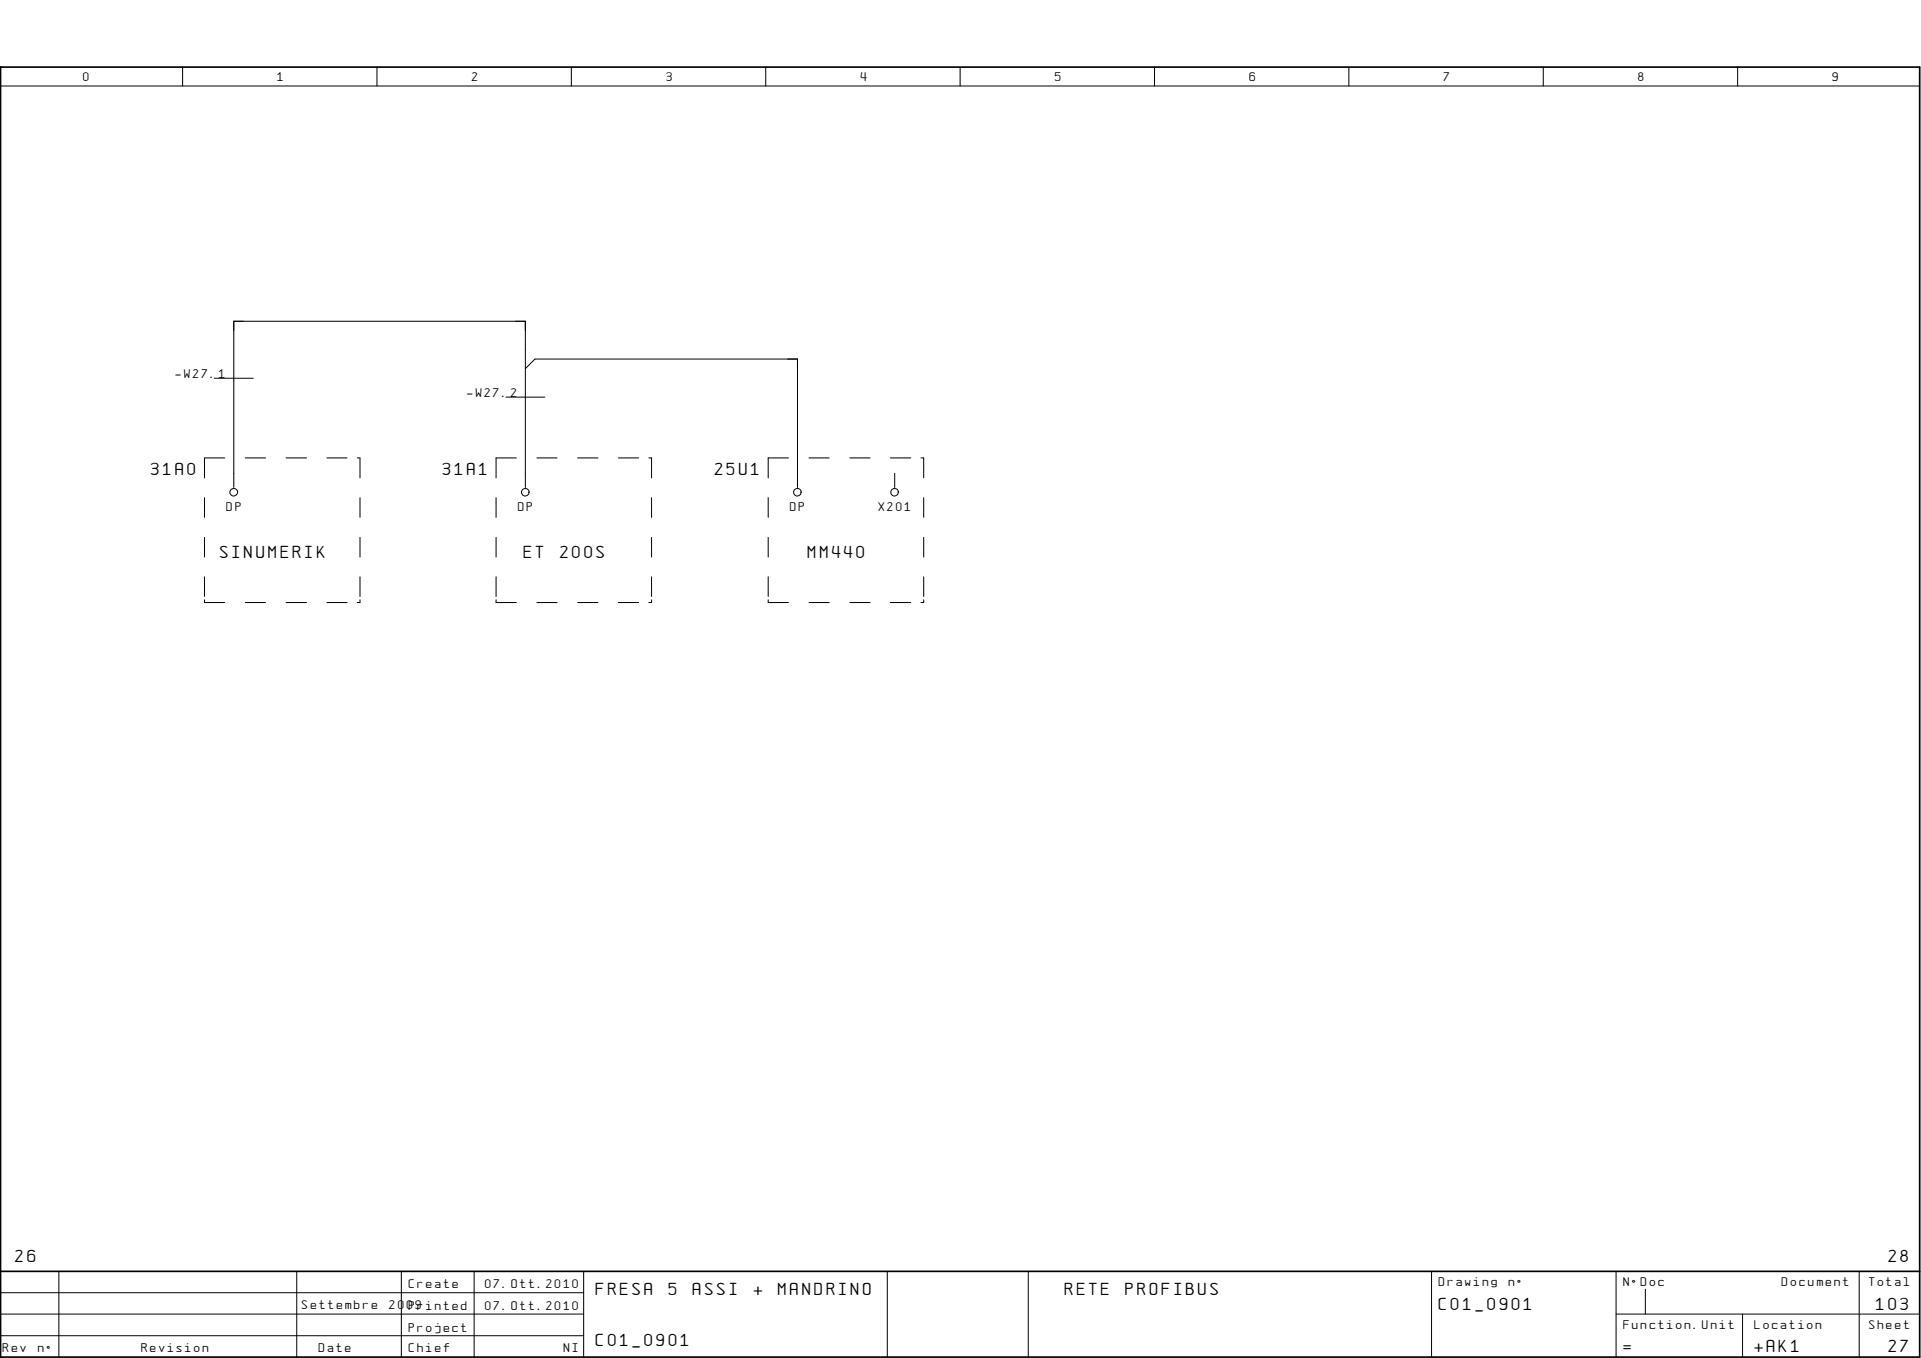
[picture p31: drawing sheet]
<svg xmlns="http://www.w3.org/2000/svg" width="297mm" height="210mm" viewBox="0 0 297 210" stroke-linecap="round" stroke-linejoin="round" font-family="sans-serif">
<defs><g id="words">
<g font-size="2.2">
<text x="23.4" y="73.4">31A0</text>
<text x="68.4" y="73.4">31A1</text>
<text x="110.5" y="73.4">25U1</text>
<text x="34" y="86.2">SINUMERIK</text>
<text x="81" y="86.2">ET</text>
<text x="86.6" y="86.2">200S</text>
<text x="124.9" y="86.2">MM440</text>
<text x="2.4" y="195.1">26</text>
<text x="292" y="195.1">28</text>
<text x="92.2" y="200.2">FRESA</text>
<text x="103.4" y="200.2">5</text>
<text x="107.1" y="200.2">ASSI</text>
<text x="116.5" y="200.2">+</text>
<text x="120.3" y="200.2">MANDRINO</text>
<text x="164.6" y="200.2">RETE</text>
<text x="174" y="200.2">PROFIBUS</text>
<text x="222.5" y="202.4">C01_0901</text>
<text x="290.1" y="202.4">103</text>
<text x="92.2" y="208">C01_0901</text>
<text x="251" y="209">=</text>
<text x="271.3" y="209">+AK1</text>
<text x="292" y="209">27</text>
</g>
<g font-size="1.5">
<text x="12.9" y="12.6">0</text>
<text x="42.9" y="12.6">1</text>
<text x="73" y="12.6">2</text>
<text x="103" y="12.6">3</text>
<text x="133.1" y="12.6">4</text>
<text x="163.1" y="12.6">5</text>
<text x="193.2" y="12.6">6</text>
<text x="223.3" y="12.6">7</text>
<text x="253.3" y="12.6">8</text>
<text x="283.3" y="12.6">9</text>
<text x="27.1" y="58.5">-W27.1</text>
<text x="72.2" y="61.4">-W27.2</text>
<text x="35" y="79">DP</text>
<text x="80.1" y="79">DP</text>
<text x="122.2" y="79">DP</text>
<text x="135.8" y="79">X201</text>
<text x="46.7" y="202.4">Settembre</text>
<text x="60.2" y="202.4">2009</text>
<text x="63.2" y="199.1">Create</text>
<text x="63.2" y="202.4">Printed</text>
<text x="75" y="199.1">07.Ott.2010</text>
<text x="75" y="202.4">07.Ott.2010</text>
<text x="222.5" y="198.8">Drawing</text>
<text x="233.3" y="198.8">nø</text>
<text x="251" y="198.8">NøDoc</text>
<text x="275.5" y="198.8">Document</text>
<text x="289" y="198.8">Total</text>
<text x=".5" y="209">Rev</text>
<text x="5.9" y="209">nø</text>
<text x="21.9" y="209">Revision</text>
<text x="49.3" y="209">Date</text>
<text x="63.2" y="205.8">Project</text>
<text x="63.2" y="209">Chief</text>
<text x="87.2" y="209">NI</text>
<text x="251" y="205.4">Function.Unit</text>
<text x="271.3" y="205.4">Location</text>
<text x="289" y="205.4">Sheet</text>
</g>
</g></defs>
<path d="M.1 10.4h.1M.1 10.4h296.7v199.4h-296.7zM.1 196.5h296.7" fill="none" stroke="#000" stroke-width=".26"/>
<g fill="none" stroke="#000" stroke-width=".15">
<path d="M.1 13.3h296.7M28.2 10.4v2.9M58.3 10.4v2.9M88.3 10.4v2.9M118.4 10.4v2.9M148.5 10.4v2.9M178.5 10.4v2.9M208.6 10.4v2.9M238.6 10.4v2.9M268.7 10.4v2.9M33.1 58.5h6.1M81.2 57l1.5-1.5h40.6v19.9"/>
<path d="M31.6 76.9v3.1M34.8 70.8h-3.2v3.1M36.1 75.4v-25.7h45.1v25.7M37.9 70.8h3.2M44.2 70.8h3.2M50.5 70.8h3.2M55.2 70.8h.5v3.1M55.7 76.9v3.1M76.7 76.9v3.1M78.2 61.4h6M79.8 70.8h-3.1v3.1M83 70.8h3.1"/>
<path d="M89.3 70.8h3.2M95.6 70.8h3.2M100.3 70.8h.4v3.1M100.7 76.9v3.1M118.8 76.9v3.1M121.9 70.8h-3.1v3.1M125.1 70.8h3.1M131.4 70.8h3.1M137.7 70.8h3.1M138.3 73.2v2.2M142.4 70.8h.4v3.1M142.8 76.9v3.1"/>
<path d="M31.6 83.1v3M31.6 89.2v3M31.6 92.7v.4h3.2M37.9 93.1h3.2M44.2 93.1h3.2M50.5 93.1h3.2M55.7 92.7v.4h-.5M55.7 83.1v3M55.7 89.2v3M76.7 92.7v.4h3.1M76.7 83.1v3M76.7 89.2v3"/>
<path d="M83 93.1h3.1M89.3 93.1h3.2M95.6 93.1h3.2M100.7 92.7v.4h-.4M100.7 83.1v3M100.7 89.2v3M118.8 92.7v.4h3.1M118.8 83.1v3M118.8 89.2v3M125.1 93.1h3.1M131.4 93.1h3.1M137.7 93.1h3.1"/>
<path d="M142.8 92.7v.4h-.4M142.8 83.1v3M142.8 89.2v3M.1 196.9v12.9M.1 199.8h90.2M9.1 196.5v13.3M45.9 196.5v13.3M62.1 196.5v13.3M73.3 196.5v13.3M90.3 196.5v13.3M137.2 196.5v13.3M159 196.5v13.3"/>
<path d="M221.4 196.5v13.3M249.9 196.5v13.3M254.4 199.3v3.8M287.5 196.5v13.3M.1 203.1h90.2M.1 206.5h90.2M249.9 203.1h46.9M269.4 203.1v6.7"/>
<circle cx="36.2" cy="76.1" r=".59"/>
<circle cx="81.2" cy="76.1" r=".59"/>
<circle cx="123.3" cy="76.1" r=".59"/>
<circle cx="138.3" cy="76.1" r=".59"/>
</g>
<use href="#words"/>
</svg>
